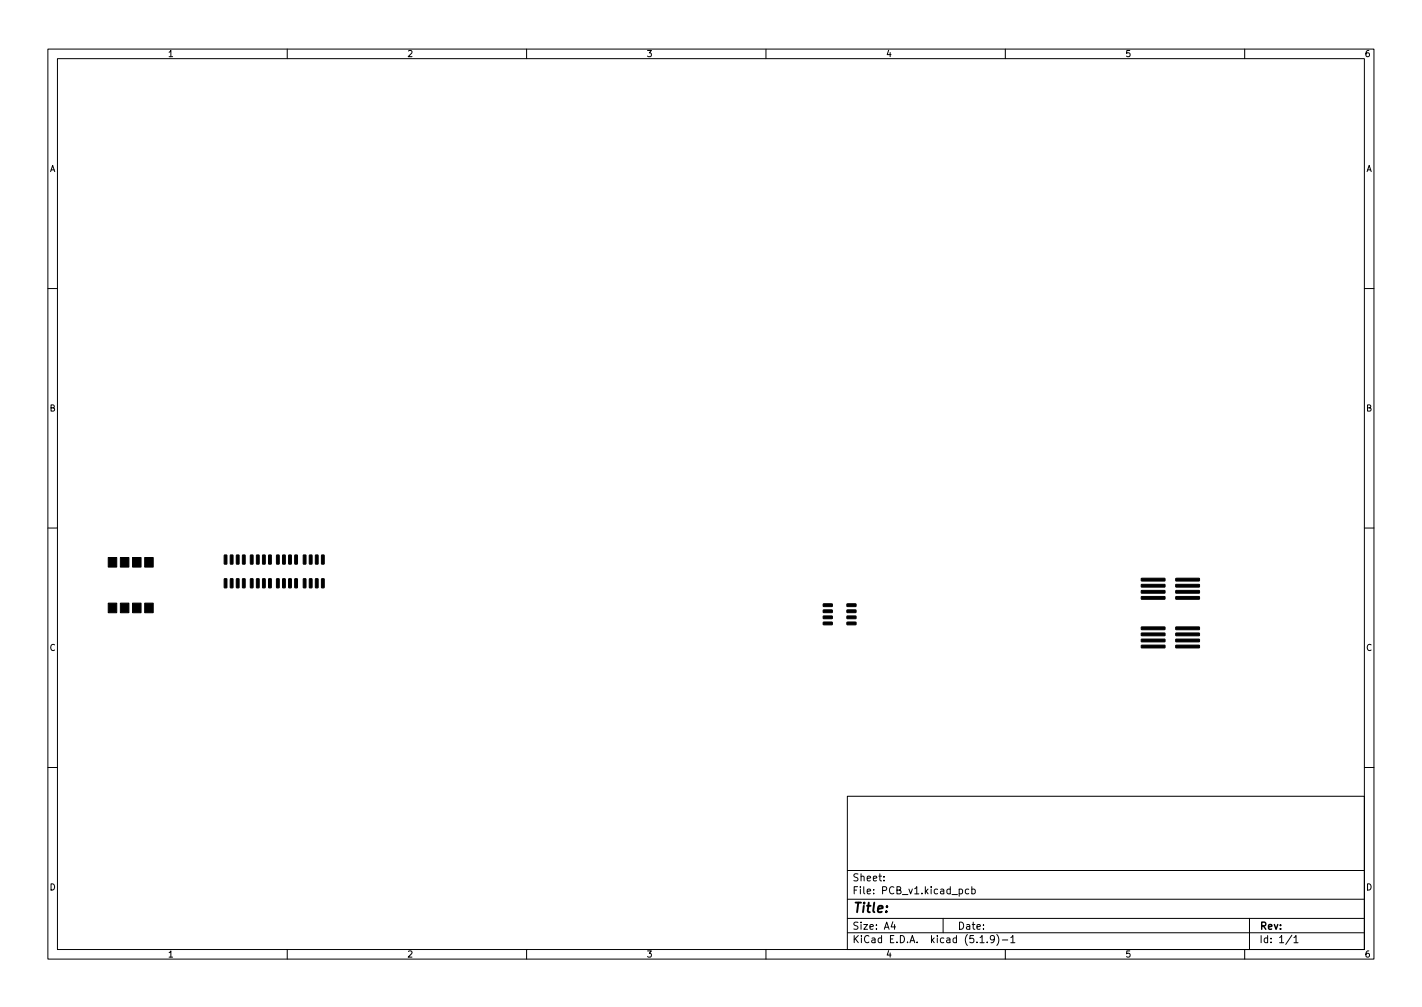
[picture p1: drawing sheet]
<svg xmlns="http://www.w3.org/2000/svg" width="297mm" height="210mm" viewBox="0 0 297 210" stroke-linecap="round" stroke-linejoin="round" font-family="sans-serif">
<defs><g id="words">
<text font-size="2.8" x="178" y="190.6">Title:</text>
<g font-size="2.1">
<text x="178" y="184">Sheet:</text>
<text x="178" y="186.7">File: PCB_v1.kicad_pcb</text>
<text x="178" y="196.9">KiCad E.D.A. kicad (5.1.9)-1</text>
<text x="178" y="194.1">Size: A4</text>
<text x="200" y="194.1">Date:</text>
<text x="263" y="194.1">Rev:</text>
<text x="263" y="196.9">Id: 1/1</text>
</g>
<g font-size="1.8">
<text x="35" y="11.9">1</text>
<text x="85" y="11.9">2</text>
<text x="135" y="11.9">3</text>
<text x="185" y="11.9">4</text>
<text x="235" y="11.9">5</text>
<text x="285" y="11.9">6</text>
<text x="10.3" y="35.9">A</text>
<text x="285.3" y="35.9">A</text>
<text x="10.3" y="85.9">B</text>
<text x="285.3" y="85.9">B</text>
<text x="10.3" y="135.9">C</text>
<text x="285.3" y="135.9">C</text>
<text x="10.3" y="185.9">D</text>
<text x="285.3" y="185.9">D</text>
<text x="35" y="199.9">1</text>
<text x="85" y="199.9">2</text>
<text x="135" y="199.9">3</text>
<text x="185" y="199.9">4</text>
<text x="235" y="199.9">5</text>
<text x="285" y="199.9">6</text>
</g>
</g></defs>
<g fill="none" stroke="#000" stroke-width=".21">
<path d="M10 10.2h277v190.1h-277zM12 12.2h273v186.1h-273zM60 10.2v2M110 10.2v2M160 10.2v2M210 10.2v2M260 10.2v2M10 60.2h2M285 60.2h2M10 110.2h2M285 110.2h2M10 160.2h2"/>
<path d="M177 166.3h108v32h-108zM285 160.2h2M60 198.3v2M110 198.3v2M160 198.3v2M177 194.8h108M177 191.8h108M177 187.8h108M177 181.8h108M184.6 183.8v.1M184.6 183v.1M186.5 192.5l-.4 1h1"/>
<path d="M186.9 193v1M197 191.8v3M200.4 185.7l.4-.1 .3 .3-.2 .7h-.5M202.4 185.7l-.5-.1-.3 .3 .2 .7h.6M203 185.7l.4-.1 .3 .3-.1 .7h-.6M203 185.1v1.5M204.7 195.8l.4-.5v1.5M204.7 196.8h.9M206.2 196.7v.1M207.7 196l-.3 .3-.4-.1-.1-.2 .1-.6 .4-.1 .2 .2a.99 .99 0 0 1-.3 1.3h-.3M208.2 195.1a1.72 1.72 0 0 1 0 2.3M209.4 196.3h1.1"/>
<path d="M210 198.3v2M211.1 195.8l.5-.5v1.5M211.1 196.8h.9M260 198.3v2M261 191.8v6.5M269.9 195.3l-1.3 1.9M270.3 195.8l.4-.5v1.5M270.3 196.8h.8"/>
</g>
<g fill="#000" stroke="#000" stroke-width=".21">
<path d="M22.6 116.4h1.8v2h-1.8zM25.1 116.4h1.8v2h-1.8zM27.7 116.4h1.8v2h-1.8zM30.2 116.4h1.8v2h-1.8zM46.9 115.9l.5 .1v1.7l-.1 .1-.5-.1zM48.1 115.9l.6 .1v1.7l-.1 .1-.5-.1zM49.4 115.9l.6 .1v1.7l-.2 .1-.4-.1zM50.7 115.9l.5 .1v1.7l-.1 .1-.5-.1zM52.3 115.9l.6 .1v1.7l-.1 .1-.5-.1zM53.6 115.9l.5 .1v1.7l-.1 .1-.4-.1zM54.9 115.9l.5 .1v1.7l-.1 .1-.5-.1zM56.1 115.9l.6 .1v1.7l-.1 .1-.5-.1z"/>
<path d="M57.8 115.9l.5 .1v1.7l-.1 .1-.5-.1zM59.1 115.9l.5 .1v1.7l-.1 .1-.5-.1zM60.3 115.9l.6 .1v1.7l-.1 .1-.5-.1zM61.6 115.9l.5 .1v1.7l-.1 .1-.4-.1zM63.4 115.9l.5 .1v1.7l-.1 .1-.5-.1zM64.6 115.9l.6 .1v1.7l-.1 .1-.5-.1zM65.9 115.9l.6 .1v1.7l-.2 .1-.4-.1zM67.2 115.9l.5 .1v1.7l-.1 .1-.5-.1zM22.6 125.9h1.8v2h-1.8zM25.1 125.9h1.8v2h-1.8zM27.7 125.9h1.8v2h-1.8zM30.2 125.9h1.8v2h-1.8z"/>
<path d="M46.9 120.9h.5v1.7l-.1 .2-.5-.2zM48.1 120.9h.6v1.7l-.1 .2-.5-.2zM49.4 120.9h.6v1.7l-.2 .2-.4-.2zM50.7 120.9h.5v1.7l-.1 .2-.5-.2zM52.3 120.9h.6v1.7l-.1 .2-.5-.2zM53.6 120.9h.5v1.7l-.1 .2-.4-.2zM54.9 120.9h.5v1.7l-.1 .2-.5-.2zM56.1 120.9h.6v1.7l-.1 .2-.5-.2zM57.8 120.9h.5v1.7l-.1 .2-.5-.2zM59.1 120.9h.5v1.7l-.1 .2-.5-.2zM60.3 120.9h.6v1.7l-.1 .2-.5-.2zM61.6 120.9h.5v1.7l-.1 .2-.4-.2z"/>
<path d="M63.4 120.9h.5v1.7l-.1 .2-.5-.2zM64.6 120.9h.6v1.7l-.1 .2-.5-.2zM65.9 120.9h.6v1.7l-.2 .2-.4-.2zM67.2 120.9h.5v1.7l-.1 .2-.5-.2zM172 129.9h1.8l.1 .4-.1 .2h-1.7zM172 128.6h1.8l.1 .5-.1 .1h-1.7zM172 127.4l1.8-.1 .1 .5-.1 .1h-1.7zM172 126.1h1.8l.1 .4-.1 .2h-1.7zM176.9 126.1h1.8l.1 .4-.1 .2h-1.7zM176.9 127.4l1.8-.1 .1 .5-.1 .1h-1.7zM176.9 128.6h1.8l.1 .5-.1 .1h-1.7zM176.9 129.9h1.8l.1 .4-.1 .2h-1.7z"/>
<path d="M238.4 130.9h4.8l.2 .4-.2 .2h-4.7l-.1-.1zM238.4 132.2h4.8l.2 .4-.2 .2h-4.7l-.1-.2zM238.4 133.5l4.8-.1 .2 .5-.2 .1h-4.7l-.1-.1zM238.4 134.7h4.8l.2 .5-.2 .1h-4.7l-.1-.1zM238.4 124.6l4.8-.1 .2 .5-.2 .1h-4.7l-.1-.1zM238.4 123.3h4.8l.2 .4-.2 .2h-4.7l-.1-.2zM238.4 122h4.8l.2 .5-.2 .1h-4.7l-.1-.1zM238.4 120.8l4.8-.1 .2 .5-.2 .1h-4.7l-.1-.1zM245.6 134.7h4.8l.2 .5-.2 .1h-4.7l-.1-.1zM245.6 133.5l4.8-.1 .2 .5-.2 .1h-4.7l-.1-.1zM245.6 132.2h4.8l.2 .4-.2 .2h-4.7l-.1-.2zM245.6 130.9h4.8l.2 .4-.2 .2h-4.7l-.1-.1z"/>
<path d="M245.6 120.8l4.8-.1 .2 .5-.2 .1h-4.7l-.1-.1zM245.6 122h4.8l.2 .5-.2 .1h-4.7l-.1-.1zM245.6 123.3h4.8l.2 .4-.2 .2h-4.7l-.1-.2zM245.6 124.6l4.8-.1 .2 .5-.2 .1h-4.7l-.1-.1z"/>
</g>
<use href="#words"/>
</svg>
